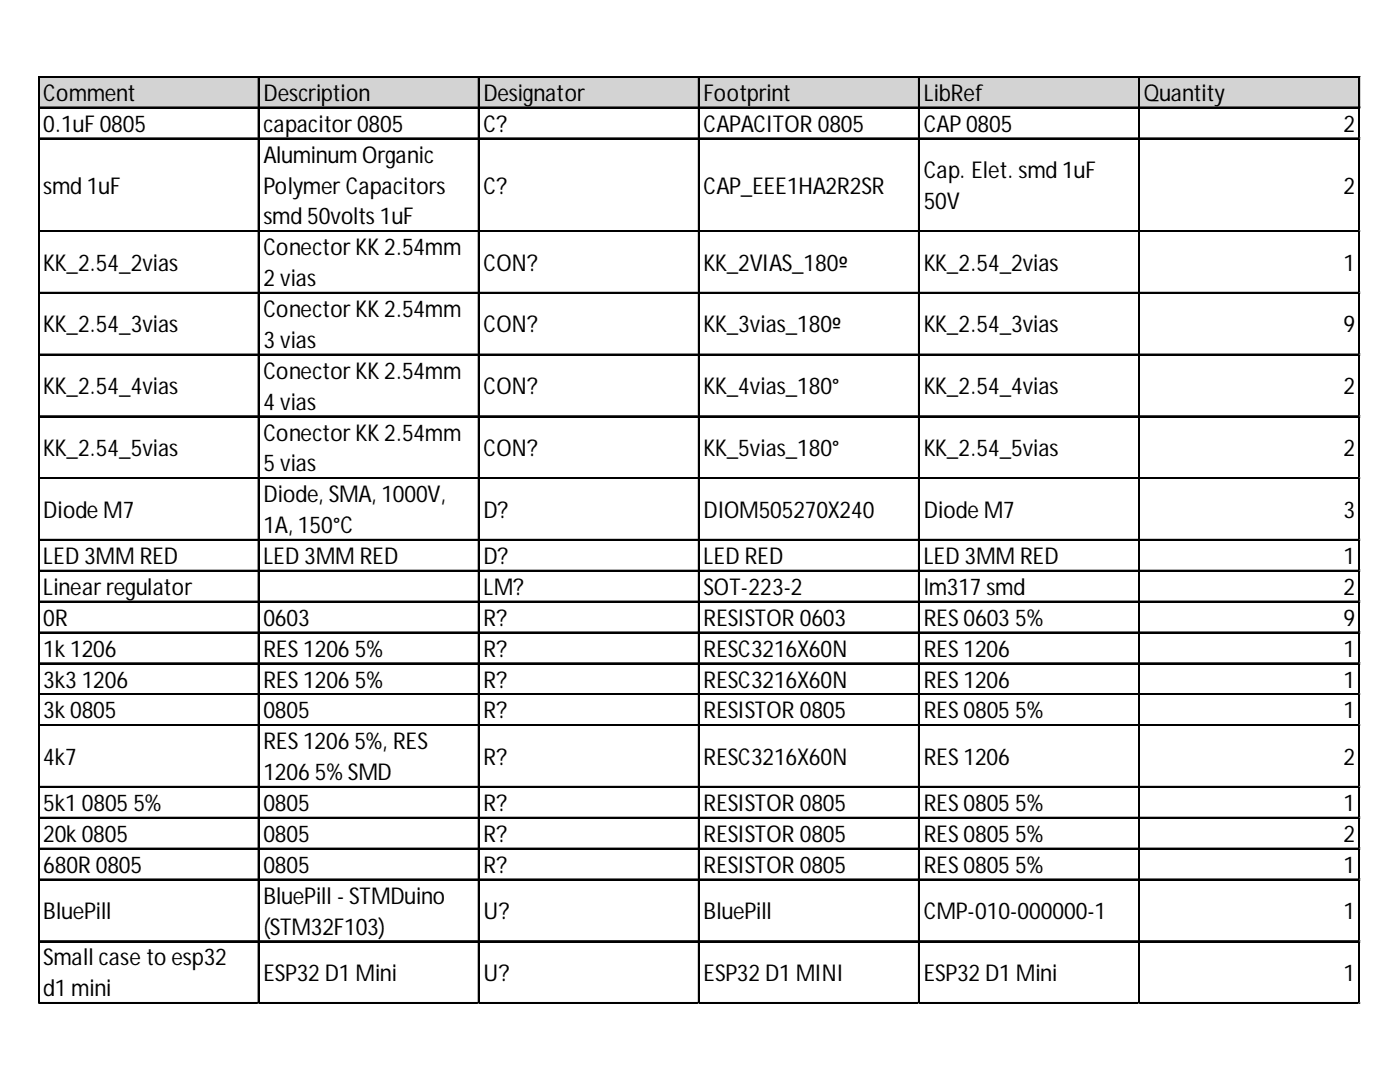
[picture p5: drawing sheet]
<svg xmlns="http://www.w3.org/2000/svg" width="279mm" height="216mm" viewBox="0 0 279 216" stroke-linecap="round" stroke-linejoin="round" font-family="sans-serif">
<defs><g id="words">
<g font-size="4.6">
<text x="8.6" y="20.1">Comment</text>
<text x="52.6" y="20.1">Description</text>
<text x="96.5" y="20.1">Designator</text>
<text x="140.4" y="20.1">Footprint</text>
<text x="184.3" y="20.1">LibRef</text>
<text x="228.3" y="20.1">Quantity</text>
<text x="8.6" y="26.3">0.1uF 0805</text>
<text x="52.6" y="26.3">capacitor 0805</text>
<text x="96.5" y="26.3">C?</text>
<text x="140.4" y="26.3">CAPACITOR 0805</text>
<text x="184.3" y="26.3">CAP 0805</text>
<text x="268.1" y="26.3">2</text>
<text x="52.6" y="32.5">Aluminum Organic</text>
<text x="184.3" y="35.5">Cap. Elet. smd 1uF</text>
<text x="8.6" y="38.6">smd 1uF</text>
<text x="52.6" y="38.6">Polymer Capacitors</text>
<text x="96.5" y="38.6">C?</text>
<text x="140.4" y="38.6">CAP_EEE1HA2R2SR</text>
<text x="184.3" y="41.7">50V</text>
<text x="268.1" y="38.6">2</text>
<text x="52.6" y="44.8">smd 50volts 1uF</text>
<text x="52.6" y="50.9">Conector KK 2.54mm</text>
<text x="8.6" y="54">KK_2.54_2vias</text>
<text x="52.6" y="57.1">2 vias</text>
<text x="96.5" y="54">CON?</text>
<text x="140.4" y="54">KK_2VIAS_180º</text>
<text x="184.3" y="54">KK_2.54_2vias</text>
<text x="268.1" y="54">1</text>
<text x="52.6" y="63.3">Conector KK 2.54mm</text>
<text x="8.6" y="66.3">KK_2.54_3vias</text>
<text x="52.6" y="69.4">3 vias</text>
<text x="96.5" y="66.3">CON?</text>
<text x="140.4" y="66.3">KK_3vias_180º</text>
<text x="184.3" y="66.3">KK_2.54_3vias</text>
<text x="268.1" y="66.3">9</text>
<text x="52.6" y="75.6">Conector KK 2.54mm</text>
<text x="8.6" y="78.7">KK_2.54_4vias</text>
<text x="52.6" y="81.7">4 vias</text>
<text x="96.5" y="78.7">CON?</text>
<text x="140.4" y="78.7">KK_4vias_180°</text>
<text x="184.3" y="78.7">KK_2.54_4vias</text>
<text x="268.1" y="78.7">2</text>
<text x="52.6" y="87.9">Conector KK 2.54mm</text>
<text x="8.6" y="91">KK_2.54_5vias</text>
<text x="52.6" y="94.1">5 vias</text>
<text x="96.5" y="91">CON?</text>
<text x="140.4" y="91">KK_5vias_180°</text>
<text x="184.3" y="91">KK_2.54_5vias</text>
<text x="268.1" y="91">2</text>
<text x="52.6" y="100.2">Diode, SMA, 1000V,</text>
<text x="8.6" y="103.3">Diode M7</text>
<text x="52.6" y="106.4">1A, 150°C</text>
<text x="96.5" y="103.3">D?</text>
<text x="140.4" y="103.3">DIOM505270X240</text>
<text x="184.3" y="103.3">Diode M7</text>
<text x="268.1" y="103.3">3</text>
<text x="8.6" y="112.6">LED 3MM RED</text>
<text x="52.6" y="112.6">LED 3MM RED</text>
<text x="96.5" y="112.6">D?</text>
<text x="140.4" y="112.6">LED RED</text>
<text x="184.3" y="112.6">LED 3MM RED</text>
<text x="268.1" y="112.6">1</text>
<text x="8.6" y="118.7">Linear regulator</text>
<text x="96.5" y="118.7">LM?</text>
<text x="140.4" y="118.7">SOT-223-2</text>
<text x="184.3" y="118.7">lm317 smd</text>
<text x="268.1" y="118.7">2</text>
<text x="8.6" y="124.9">0R</text>
<text x="52.6" y="124.9">0603</text>
<text x="96.5" y="124.9">R?</text>
<text x="140.4" y="124.9">RESISTOR 0603</text>
<text x="184.3" y="124.9">RES 0603 5%</text>
<text x="268.1" y="124.9">9</text>
<text x="8.6" y="131">1k 1206</text>
<text x="52.6" y="131">RES 1206 5%</text>
<text x="96.5" y="131">R?</text>
<text x="140.4" y="131">RESC3216X60N</text>
<text x="184.3" y="131">RES 1206</text>
<text x="268.1" y="131">1</text>
<text x="8.6" y="137.2">3k3 1206</text>
<text x="52.6" y="137.2">RES 1206 5%</text>
<text x="96.5" y="137.2">R?</text>
<text x="140.4" y="137.2">RESC3216X60N</text>
<text x="184.3" y="137.2">RES 1206</text>
<text x="268.1" y="137.2">1</text>
<text x="8.6" y="143.4">3k 0805</text>
<text x="52.6" y="143.4">0805</text>
<text x="96.5" y="143.4">R?</text>
<text x="140.4" y="143.4">RESISTOR 0805</text>
<text x="184.3" y="143.4">RES 0805 5%</text>
<text x="268.1" y="143.4">1</text>
<text x="52.6" y="149.5">RES 1206 5%, RES</text>
<text x="8.6" y="152.6">4k7</text>
<text x="52.6" y="155.7">1206 5% SMD</text>
<text x="96.5" y="152.6">R?</text>
<text x="140.4" y="152.6">RESC3216X60N</text>
<text x="184.3" y="152.6">RES 1206</text>
<text x="268.1" y="152.6">2</text>
<text x="8.6" y="161.8">5k1 0805 5%</text>
<text x="52.6" y="161.8">0805</text>
<text x="96.5" y="161.8">R?</text>
<text x="140.4" y="161.8">RESISTOR 0805</text>
<text x="184.3" y="161.8">RES 0805 5%</text>
<text x="268.1" y="161.8">1</text>
<text x="8.6" y="168">20k 0805</text>
<text x="52.6" y="168">0805</text>
<text x="96.5" y="168">R?</text>
<text x="140.4" y="168">RESISTOR 0805</text>
<text x="184.3" y="168">RES 0805 5%</text>
<text x="268.1" y="168">2</text>
<text x="8.6" y="174.2">680R 0805</text>
<text x="52.6" y="174.2">0805</text>
<text x="96.5" y="174.2">R?</text>
<text x="140.4" y="174.2">RESISTOR 0805</text>
<text x="184.3" y="174.2">RES 0805 5%</text>
<text x="268.1" y="174.2">1</text>
<text x="8.6" y="183.4">BluePill</text>
<text x="52.6" y="180.3">BluePill - STMDuino</text>
<text x="96.5" y="183.4">U?</text>
<text x="140.4" y="183.4">BluePill</text>
<text x="184.3" y="183.4">CMP-010-000000-1</text>
<text x="268.1" y="183.4">1</text>
<text x="52.6" y="186.5">(STM32F103)</text>
<text x="8.6" y="192.6">Small case to esp32</text>
<text x="52.6" y="195.7">ESP32 D1 Mini</text>
<text x="96.5" y="195.7">U?</text>
<text x="140.4" y="195.7">ESP32 D1 MINI</text>
<text x="184.3" y="195.7">ESP32 D1 Mini</text>
<text x="268.1" y="195.7">1</text>
<text x="8.6" y="198.8">d1 mini</text>
</g>
</g></defs>
<path d="M7.8 15.4h263.7v6.2h-263.7z" fill="#d3d3d3"/>
<g fill="none" stroke="#000" stroke-width=".26">
<path d="M7.6 15.2v185.1M7.7 15.2v185.1M7.9 15.2h263.5M7.9 15.3h263.5M51.5 15.5v184.8M51.7 15.5v184.8M95.5 15.5v184.8M95.6 15.5v184.8M139.4 15.5v184.8M139.5 15.5v184.8M183.3 15.5v184.8M183.4 15.5v184.8"/>
<path d="M227.2 15.5v184.8M227.4 15.5v184.8M271.2 15.5v184.8M271.3 15.5v184.8M7.9 21.4h263.5M7.9 21.5h263.5M7.9 27.5h263.5M7.9 27.7h263.5M7.9 46h263.5M7.9 46.2h263.5M7.9 58.3h263.5M7.9 58.5h263.5"/>
<path d="M7.9 70.7h263.5M7.9 70.8h263.5M7.9 83h263.5M7.9 83.1h263.5M7.9 95.3h263.5M7.9 95.4h263.5M7.9 107.6h263.5M7.9 107.8h263.5M7.9 113.8h263.5M7.9 113.9h263.5M7.9 120h263.5M7.9 120.1h263.5"/>
<path d="M7.9 126.1h263.5M7.9 126.3h263.5M7.9 132.3h263.5M7.9 132.4h263.5M7.9 138.4h263.5M7.9 138.6h263.5M7.9 144.6h263.5M7.9 144.7h263.5M7.9 156.9h263.5M7.9 157.1h263.5M7.9 163.1h263.5M7.9 163.2h263.5"/>
<path d="M7.9 169.3h263.5M7.9 169.4h263.5M7.9 175.4h263.5M7.9 175.5h263.5M7.9 187.7h263.5M7.9 187.9h263.5M7.9 200.1h263.5M7.9 200.2h263.5"/>
</g>
<path d="M7.6 200.3v.1" fill="none" stroke="#d4d4d4" stroke-width=".26"/>
<path d="M7.6 200.3l.3 .1z" fill="#d4d4d4"/>
<path d="M51.5 200.3v.1" fill="none" stroke="#d4d4d4" stroke-width=".26"/>
<path d="M51.5 200.3l.3 .1z" fill="#d4d4d4"/>
<path d="M95.5 200.3v.1" fill="none" stroke="#d4d4d4" stroke-width=".26"/>
<path d="M95.5 200.3l.2 .1z" fill="#d4d4d4"/>
<path d="M139.4 200.3v.1" fill="none" stroke="#d4d4d4" stroke-width=".26"/>
<path d="M139.4 200.3l.2 .1z" fill="#d4d4d4"/>
<path d="M183.3 200.3v.1" fill="none" stroke="#d4d4d4" stroke-width=".26"/>
<path d="M183.3 200.3l.3 .1z" fill="#d4d4d4"/>
<path d="M227.2 200.3v.1" fill="none" stroke="#d4d4d4" stroke-width=".26"/>
<path d="M227.2 200.3l.3 .1z" fill="#d4d4d4"/>
<path d="M271.2 200.3v.1" fill="none" stroke="#d4d4d4" stroke-width=".26"/>
<path d="M271.2 200.3l.2 .1z" fill="#d4d4d4"/>
<path d="M271.4 27.5h.1" fill="none" stroke="#d4d4d4" stroke-width=".26"/>
<path d="M271.4 27.5l.1 .3z" fill="#d4d4d4"/>
<path d="M271.4 46h.1" fill="none" stroke="#d4d4d4" stroke-width=".26"/>
<path d="M271.4 46l.1 .3z" fill="#d4d4d4"/>
<path d="M271.4 58.3h.1" fill="none" stroke="#d4d4d4" stroke-width=".26"/>
<path d="M271.4 58.3l.1 .3z" fill="#d4d4d4"/>
<path d="M271.4 70.7h.1" fill="none" stroke="#d4d4d4" stroke-width=".26"/>
<path d="M271.4 70.7l.1 .2z" fill="#d4d4d4"/>
<path d="M271.4 83h.1" fill="none" stroke="#d4d4d4" stroke-width=".26"/>
<path d="M271.4 83l.1 .3z" fill="#d4d4d4"/>
<path d="M271.4 95.3h.1" fill="none" stroke="#d4d4d4" stroke-width=".26"/>
<path d="M271.4 95.3l.1 .3z" fill="#d4d4d4"/>
<path d="M271.4 107.6h.1" fill="none" stroke="#d4d4d4" stroke-width=".26"/>
<path d="M271.4 107.6l.1 .3z" fill="#d4d4d4"/>
<path d="M271.4 113.8h.1" fill="none" stroke="#d4d4d4" stroke-width=".26"/>
<path d="M271.4 113.8l.1 .3z" fill="#d4d4d4"/>
<path d="M271.4 120h.1" fill="none" stroke="#d4d4d4" stroke-width=".26"/>
<path d="M271.4 120l.1 .2z" fill="#d4d4d4"/>
<path d="M271.4 126.1h.1" fill="none" stroke="#d4d4d4" stroke-width=".26"/>
<path d="M271.4 126.1l.1 .3z" fill="#d4d4d4"/>
<path d="M271.4 132.3h.1" fill="none" stroke="#d4d4d4" stroke-width=".26"/>
<path d="M271.4 132.3l.1 .2z" fill="#d4d4d4"/>
<path d="M271.4 138.4h.1" fill="none" stroke="#d4d4d4" stroke-width=".26"/>
<path d="M271.4 138.4l.1 .3z" fill="#d4d4d4"/>
<path d="M271.4 144.6h.1" fill="none" stroke="#d4d4d4" stroke-width=".26"/>
<path d="M271.4 144.6l.1 .3z" fill="#d4d4d4"/>
<path d="M271.4 156.9h.1" fill="none" stroke="#d4d4d4" stroke-width=".26"/>
<path d="M271.4 156.9l.1 .3z" fill="#d4d4d4"/>
<path d="M271.4 163.1h.1" fill="none" stroke="#d4d4d4" stroke-width=".26"/>
<path d="M271.4 163.1l.1 .2z" fill="#d4d4d4"/>
<path d="M271.4 169.3h.1" fill="none" stroke="#d4d4d4" stroke-width=".26"/>
<path d="M271.4 169.3l.1 .2z" fill="#d4d4d4"/>
<path d="M271.4 175.4h.1" fill="none" stroke="#d4d4d4" stroke-width=".26"/>
<path d="M271.4 175.4l.1 .3z" fill="#d4d4d4"/>
<path d="M271.4 187.7h.1" fill="none" stroke="#d4d4d4" stroke-width=".26"/>
<path d="M271.4 187.7l.1 .3z" fill="#d4d4d4"/>
<path d="M271.4 200.1h.1" fill="none" stroke="#d4d4d4" stroke-width=".26"/>
<path d="M271.4 200.1l.1 .2z" fill="#d4d4d4"/>
<use href="#words"/>
</svg>
